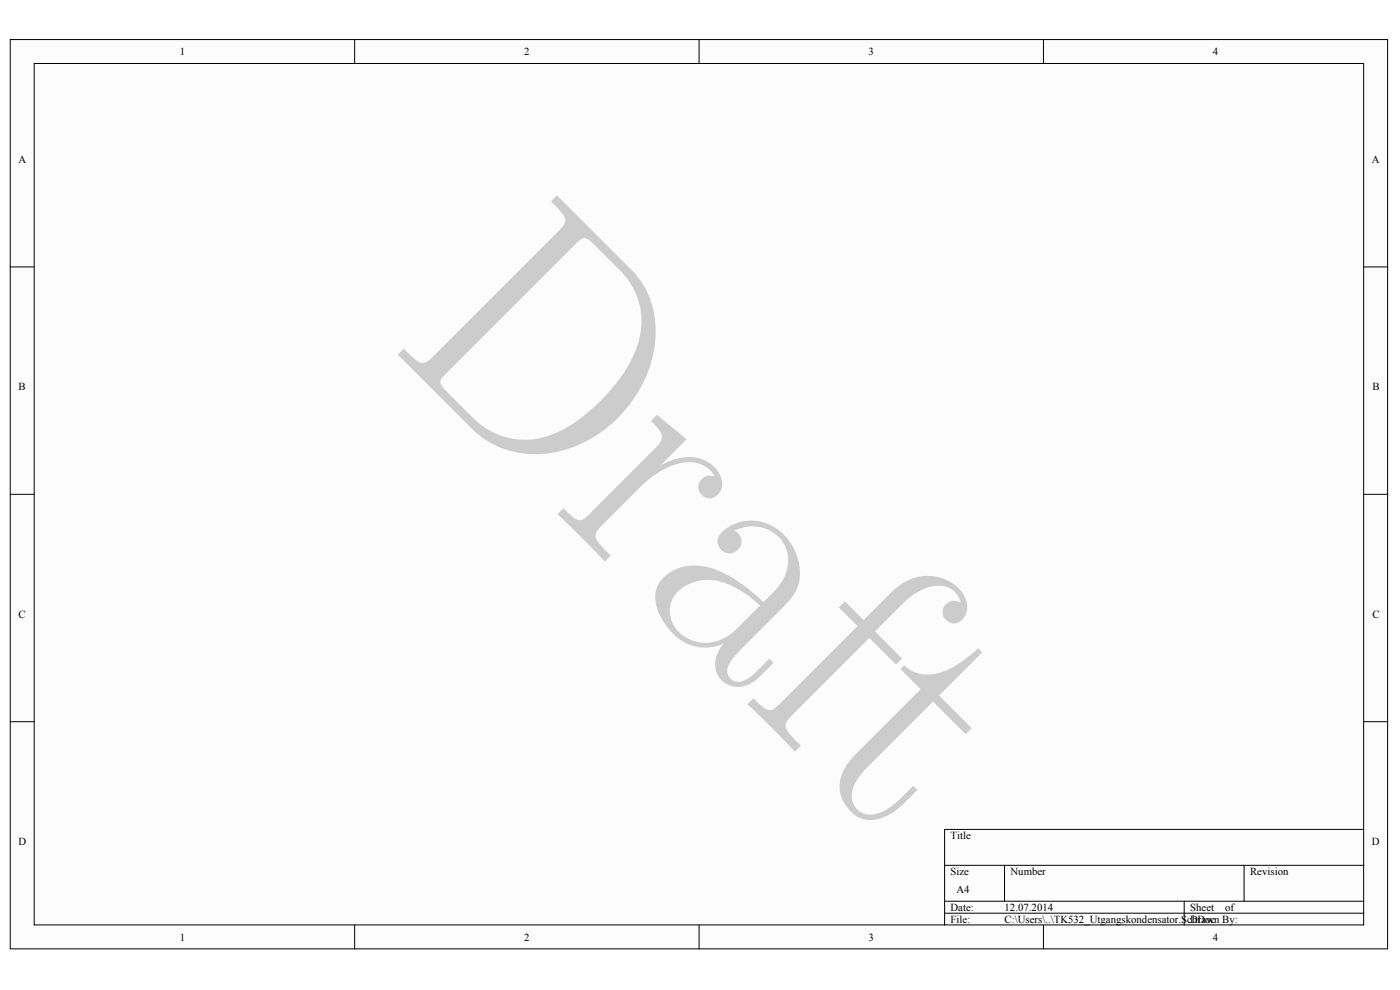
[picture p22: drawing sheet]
<svg xmlns="http://www.w3.org/2000/svg" width="297mm" height="210mm" viewBox="0 0 297 210" stroke-linecap="round" stroke-linejoin="round" font-family="sans-serif">
<defs><g id="words">
<text font-size="70" fill="#ccc" x="81.8" y="72.6" transform="rotate(45 81.8 72.6)">Draft</text>
<g font-size="2.3">
<text x="38.1" y="11.7">1</text>
<text x="111.2" y="11.7">2</text>
<text x="184.3" y="11.7">3</text>
<text x="257.3" y="11.7">4</text>
<text x="3.9" y="34.6">A</text>
<text x="291" y="34.6">A</text>
<text x="3.9" y="82.8">B</text>
<text x="291.1" y="82.8">B</text>
<text x="3.9" y="131">C</text>
<text x="291.1" y="131">C</text>
<text x="3.9" y="179.2">D</text>
<text x="201.6" y="178">Title</text>
<text x="291" y="179.2">D</text>
<text x="201.6" y="185.6">Size</text>
<text x="214.4" y="185.6">Number</text>
<text x="265.2" y="185.6">Revision</text>
<text x="202.9" y="189.4">A4</text>
<text x="201.6" y="193.2">Date:</text>
<text x="201.6" y="195.7">File:</text>
<text x="213.1" y="193.2">12.07.2014</text>
<text x="213.1" y="195.7">C:\Users\..\TK532_Utgangskondensator.SchDoc</text>
<text x="252.5" y="193.2">Sheet</text>
<text x="252.5" y="195.7">Drawn By:</text>
<text x="259.9" y="193.2">of</text>
<text x="38.1" y="199.6">1</text>
<text x="111.2" y="199.6">2</text>
<text x="184.3" y="199.6">3</text>
<text x="257.3" y="199.6">4</text>
</g>
</g></defs>
<g fill="#fffcf8" stroke="#000" stroke-width=".21">
<path d="M2.2 8.4h292.2v192.9h-292.2z"/>
<path d="M7.3 13.5h282v182.7h-282z"/>
</g>
<g fill="none" stroke="#000" stroke-width=".21">
<path d="M75.2 8.4v5.1M148.3 8.4v5.1M221.4 8.4v5.1M2.2 56.6h5.1M289.3 56.6h5.1M2.2 104.9h5.1M289.3 104.9h5.1M2.2 153.1h5.1M289.3 153.1h5.1M289.3 175.9h-88.9v20.3M75.2 196.2v5.1M148.3 196.2v5.1"/>
<path d="M200.4 183.6h88.9M200.4 191.2h88.9M200.4 193.7h88.9M213.1 183.6v7.6M221.4 196.2v5.1M251.2 191.2v5M263.9 183.6v7.6"/>
</g>
<use href="#words"/>
</svg>
